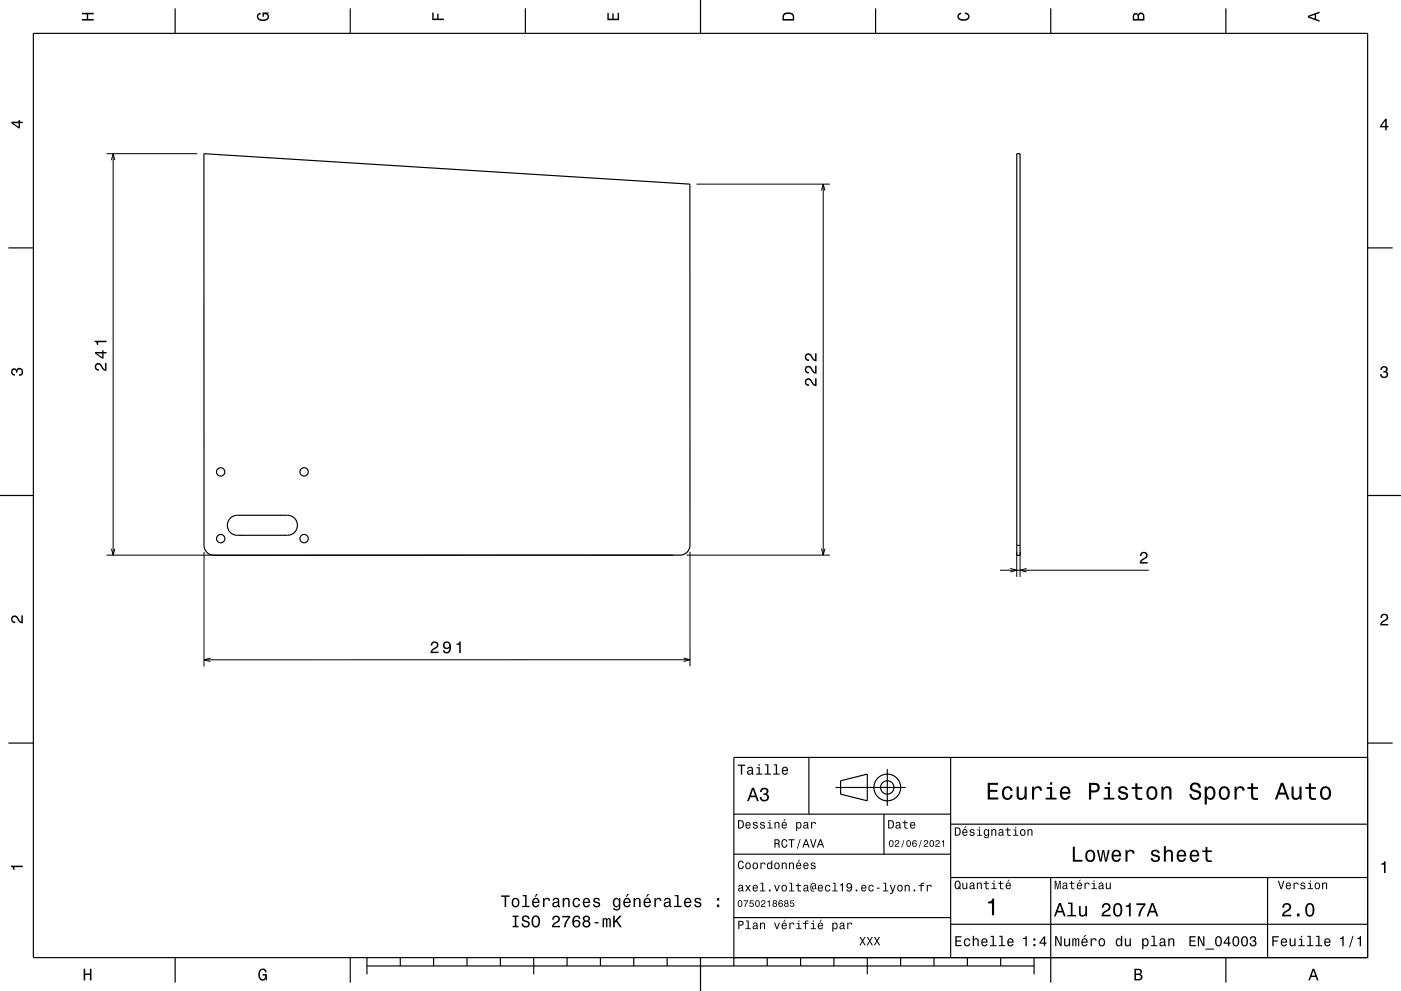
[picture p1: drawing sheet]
<svg xmlns="http://www.w3.org/2000/svg" width="420mm" height="297mm" viewBox="0 0 420 297" stroke-linecap="round" stroke-linejoin="round" font-family="sans-serif">
<g fill="none" stroke="#000" stroke-width=".3">
<path d="M31.9 46.1h27.2M33.4 48l.5-1.9 .5 1.9M33.9 46.1v120.3M208.8 55.2h40M246.3 57.1l.5-1.9 .5 1.9M246.8 55.2v111.2M31.9 166.4h169.9M33.4 164.4l.5 2 .5-2M61.2 165.4v34.3M205.8 166.4h43M206.8 165.4l.1 34.3M246.3 164.4l.5 2 .5-2"/>
<path d="M299.8 170.9h44.6M302.9 170.4l1.9 .5-1.9 .5M304.8 165.4v7.5M304.8 163.4h1M305.8 165.4v7.5M307.7 170.4l-1.9 .5 1.9 .5M63.1 197.2l-1.9 .5 1.9 .6M204.9 197.2l2 .5-2 .5M206.9 197.7h-145.7"/>
</g>
<g fill="none" stroke="#000" stroke-width=".35">
<path d="M10 10h400v277h-400zM52.5 2.5v7.5M105 2.5v7.5M157.5 2.5v7.5M210 0v10M262.5 2.5v7.5M315 2.5v7.5M367.5 2.5v7.5M61.1 46.1l145.7 9.1v108.2a3 3 0 0 1-3 3h-139.6a3 3 0 0 1-3-3zM304.8 46.1h1v120.3h-1zM2.5 74.3h7.5M410 74.3h7.5"/>
<path d="M0 148.5h10M68.9 155.4l.8-.6 1.2-.4h15.3a3 3 0 0 1 3 3 3 3 0 0 1-3 3h-15a3 3 0 0 1-2.8-1.8 3 3 0 0 1 .5-3.2zM410 148.5h10M2.5 222.7h7.5M242.5 227v17M250.5 236h21M252 234l8-2v8l-8-2zM266 230.5v11M285 227v60M410 222.7h7.5M410 227h-190v62.5M220 244h65"/>
<path d="M220 256h65M265 244v12M285 247h125M220 275h65M285 277h125M285 263h125M315 263v31.5M380 263v24M52.5 287v7.5M105 287v7.5M110 289.5h200M110 287v5"/>
<path d="M120 287v2.5M130 287v2.5M140 287v2.5M150 287v2.5M160 287v5M170 287v2.5M180 287v2.5M190 287v2.5M200 287v2.5M210 287v10M230 287v2.5M240 287v2.5"/>
<path d="M250 287v2.5M260 287v5M270 287v2.5M280 287v2.5M290 287v2.5M300 287v2.5M310 287v5M367.5 287v7.5"/>
<circle cx="66.2" cy="141.4" r="1.25"/>
<circle cx="91.2" cy="141.4" r="1.25"/>
<circle cx="66.2" cy="161.4" r="1.25"/>
<circle cx="91.2" cy="161.4" r="1.25"/>
<circle cx="266" cy="236" r="4"/>
<circle cx="266" cy="236" r="2"/>
</g>
<g fill="#000">
<path d="M24.6 3.8h3.5v.5h-1.7v1.4h1.7v.5h-3.5v-.5h1.4v-1.4h-1.4z" fill-rule="evenodd"/>
<path d="M77.3 4.2l.8-.4v.5l-.3 .1a.68 .68 0 0 0-.4 .6 .68 .68 0 0 0 .4 .6 1.68 1.68 0 0 0 2.4-.6 .93 .93 0 0 0-1.1-.8v.8h-.4v-1.3h1.9v.3l-.5 .1 .4 .4a1.19 1.19 0 0 1-.9 1.7 1.9 1.9 0 0 1-2.6-1.3z" fill-rule="evenodd"/>
<path d="M129.6 3.8h.4v1.8h1.1v-1.5h.4v1.5h1.6v.4h-3.5z" fill-rule="evenodd"/>
<path d="M182.1 3.9h.4v1.7h1.1v-1.6h.4v1.6h1.2v-1.8h.4v2.3h-3.5z" fill-rule="evenodd"/>
<path d="M235 4a2.21 2.21 0 0 0-.4 2.2h3.5v-1.2a1.92 1.92 0 0 0-3.1-1zM235.3 4.4l.4-.2a1.45 1.45 0 0 1 2 .8v.7h-2.7l.1-1z" fill-rule="evenodd"/>
<path d="M287.3 4.2l.8-.4v.4l-.3 .1a.66 .66 0 0 0-.4 .6 .66 .66 0 0 0 .4 .6 1.69 1.69 0 0 0 2.5-.5 .9 .9 0 0 0-1-.8v-.5a1.24 1.24 0 0 1 1.4 1.1 1.24 1.24 0 0 1-1.1 1.4 1.93 1.93 0 0 1-2.6-1.2z" fill-rule="evenodd"/>
<path d="M339.8 4.2l-.2 2h3.5v-1.4a.98 .98 0 0 0-.7-1 .98 .98 0 0 0-1.2 .6 .84 .84 0 0 0-1.4-.2zM340.1 4.5l.4-.1 .4 .1 .1 1.2h-1zM341.6 4.4l.4-.2a.58 .58 0 0 1 .7 .7v.8h-1.2z" fill-rule="evenodd"/>
<path d="M392.1 4.7v.6l3.5 1.2v-.4l-1-.4v-1.4l1-.4v-.4zM392.6 5l1.5-.5v1z" fill-rule="evenodd"/>
<path d="M3.4 36.5v.4l2.1 1.6h.5v-1.6h.8v-.4h-.8v-.5h-.4v.5zM4 36.9h1.6v1.1z" fill-rule="evenodd"/>
<path d="M415.3 35.6l-1.6 2.1v.5h1.6v.8h.4v-.8h.5v-.4h-.5v-2.2zM415.3 36.2v1.6h-1.1z" fill-rule="evenodd"/>
<path d="M3.6 110.6a.86 .86 0 0 1 1.4 .2 1.12 1.12 0 0 1 1.5-.4 1.12 1.12 0 0 1 .3 1.6l-.5 .6-.6 .1v-.5a.72 .72 0 0 0 .9-.6 .72 .72 0 0 0-.8-.8 .72 .72 0 0 0-.6 .9h-.4a.62 .62 0 0 0-.4-.8 .62 .62 0 0 0-.8 .5 .62 .62 0 0 0 .5 .7h.4l-.1 .5a1.17 1.17 0 0 1-1-.7 1.17 1.17 0 0 1 .2-1.3z" fill-rule="evenodd"/>
<path d="M28.7 109.1a1.2 1.2 0 0 0-.2 1.3 1.2 1.2 0 0 0 1.2 .7v-.5a.71 .71 0 0 1-.9-.5 .71 .71 0 0 1 .5-.8 .71 .71 0 0 1 .9 .5l.1 .3a1.64 1.64 0 0 0 1.6 1.1v-2.4h-.4v1.9l-.4-.3-.8-1.2a1.11 1.11 0 0 0-1.6-.1zM28.5 105.5v.4l2.1 1.6h.5v-1.6h.8v-.4h-.8v-.5h-.5v.5zM29.1 105.9h1.5v1.2zM28.4 102.1v.4a.77 .77 0 0 1 .7 .9h.3v-.8h2.5v-.5z" fill-rule="evenodd"/>
<path d="M241.6 113.7a1.2 1.2 0 0 0-.2 1.3 1.2 1.2 0 0 0 1.1 .7v-.5a.7 .7 0 0 1-.8-.5 .7 .7 0 0 1 .5-.9 .7 .7 0 0 1 .9 .5l.1 .3a1.64 1.64 0 0 0 1.6 1.1v-2.4h-.4v1.9l-.5-.2-.7-1.2a1.11 1.11 0 0 0-1.6-.1zM241.6 109.9a1.2 1.2 0 0 0-.2 1.4 1.2 1.2 0 0 0 1.1 .6v-.4a.7 .7 0 0 1-.8-.5 .7 .7 0 0 1 .5-.9 .7 .7 0 0 1 .9 .5l.1 .3a1.63 1.63 0 0 0 1.6 1.1v-2.4h-.4v1.9l-.5-.3-.7-1.2a1.11 1.11 0 0 0-1.6-.1zM241.6 106.2a1.2 1.2 0 0 0-.2 1.3 1.2 1.2 0 0 0 1.1 .7v-.5a.7 .7 0 0 1-.8-.5 .7 .7 0 0 1 .5-.8 .7 .7 0 0 1 .9 .5l.1 .3a1.63 1.63 0 0 0 1.6 1.1v-2.4h-.4v1.9l-.5-.3-.7-1.2a1.11 1.11 0 0 0-1.6-.1z" fill-rule="evenodd"/>
<path d="M414.1 110a1.01 1.01 0 0 1 1.5-.2 1.01 1.01 0 0 1 0 1.6 1.12 1.12 0 0 1 .4 1.5 1.12 1.12 0 0 1-1.6 .3l-.6-.5-.1-.6h.5a.72 .72 0 0 0 .7 .9 .72 .72 0 0 0 .7-.8 .72 .72 0 0 0-.9-.6v-.4a.62 .62 0 0 0 .8-.4 .62 .62 0 0 0-.5-.8 .62 .62 0 0 0-.7 .5v.4h-.5z" fill-rule="evenodd"/>
<path d="M342.1 165.7a1.18 1.18 0 0 1 1.9 .3 1.18 1.18 0 0 1-1 1.7l-.8 .8h1.9v.4h-2.4a2.76 2.76 0 0 1 1.8-2.1 .69 .69 0 0 0-.5-1 .69 .69 0 0 0-.8 .8h-.5z" fill-rule="evenodd"/>
<path d="M3.6 184.7a1.22 1.22 0 0 1 2 .8l.8 .8v-1.9h.4v2.4a2.76 2.76 0 0 1-2-1.8 .69 .69 0 0 0-1.1 .5 .69 .69 0 0 0 .9 .8v.4a1.19 1.19 0 0 1-1.2-.6 1.19 1.19 0 0 1 .2-1.4z" fill-rule="evenodd"/>
<path d="M129.4 192.5l-.3 1h.5a.7 .7 0 0 1 .5-.9 .7 .7 0 0 1 .9 .5 .7 .7 0 0 1-.5 .9l-.3 .2a1.63 1.63 0 0 0-1.2 1.5h2.5l-.1-.4h-1.8l.8-.8a1.17 1.17 0 0 0 .9-1.7 1.17 1.17 0 0 0-1.9-.3zM133.1 192.5a1.15 1.15 0 0 0 0 1.7 1.15 1.15 0 0 0 1.6 0 1.03 1.03 0 0 1-.8 1.2l-.5-.1-.1-.4h-.5a1.23 1.23 0 0 0 1.5 .9 1.23 1.23 0 0 0 .9-1.5 1.42 1.42 0 0 0-.4-1.7 1.42 1.42 0 0 0-1.7-.1zM133.3 193.4a.74 .74 0 0 1 1.4 0 .74 .74 0 0 1-1.4 0zM136.8 192.9v.3h.9v2.5h.4v-3.5h-.3a.77 .77 0 0 1-1 .7z" fill-rule="evenodd"/>
<path d="M414.2 184.2a1.18 1.18 0 0 1 1.9 .3 1.18 1.18 0 0 1-1 1.7l-.8 .8h1.9v.4h-2.4a2.76 2.76 0 0 1 1.8-2 .69 .69 0 0 0-.5-1.1 .69 .69 0 0 0-.8 .9h-.4z" fill-rule="evenodd"/>
<path d="M221.2 229.2v.3h.9v2.7h.4v-2.7h.9v-.3zM224.3 230l-.3 .5h.4a.47 .47 0 0 1 .5-.4 .47 .47 0 0 1 .4 .6l-.2 .1a.78 .78 0 0 0-1.1 .4 .78 .78 0 0 0 .6 1l.8-.3 .1 .2 .5 .1v-.3l-.3-.1v-1.3a.87 .87 0 0 0-.6-.7 .87 .87 0 0 0-.8 .2zM224.4 231.3l.9-.3v.4a.51 .51 0 0 1-.5 .5 .51 .51 0 0 1-.5-.5zM226.8 229.9v.3h.6v1.6h-.8v.4h2v-.4h-.8v-1.9zM227.4 229.1v.4h.4v-.4zM229.4 229.1v.3h.6v2.4h-.8v.4h1.9v-.4h-.8v-2.7zM232 229.1v.3h.6v2.4h-.8v.4h1.9v-.4h-.7v-2.7zM234.6 230.1a1.24 1.24 0 0 0-.2 1.4 1.24 1.24 0 0 0 1.2 .7l.6-.7h-.3l-.6 .4a.64 .64 0 0 1-.5-.8h1.5v-.2a.96 .96 0 0 0-.5-1 .96 .96 0 0 0-1.2 .2zM234.9 230.3l.7-.2 .3 .7h-1.1z" fill-rule="evenodd"/>
<path d="M296.1 234.6v5h3.2v-.6h-2.5v-1.7h2.2v-.6h-2.2v-1.5h2.4v-.6zM300.8 236.2a2.18 2.18 0 0 0 1.2 3.6 1.51 1.51 0 0 0 1.6-1.6h-.6a.95 .95 0 0 1-.9 1 .95 .95 0 0 1-1-.9 1.6 1.6 0 0 1 .9-2.1 .86 .86 0 0 1 .9 .8h.7a1.56 1.56 0 0 0-1.1-1.3 1.56 1.56 0 0 0-1.7 .5zM304.8 235.8v2.5a1.27 1.27 0 0 0 .9 1.4 1.27 1.27 0 0 0 1.5-.7v.6h.6v-3.8h-.6v2.2a.92 .92 0 0 1-.6 1.1 .92 .92 0 0 1-1.2-.4v-2.9zM309.4 235.8v3.8h.6v-2.2a.95 .95 0 0 1 .5-1.1 .95 .95 0 0 1 1.2 .3l.1 .4h.6a1.28 1.28 0 0 0-1-1.4 1.28 1.28 0 0 0-1.4 .8v-.6zM313.8 235.9v.5h1v2.7h-1.3v.5h3.2v-.5h-1.3v-3.2zM314.8 234.4v.8h.6v-.8zM318.1 236.2a2.2 2.2 0 0 0 1.2 3.6 1.51 1.51 0 0 0 1.5-1.3h-.6l-.3 .5-.5 .2a1.08 1.08 0 0 1-1-1.3h2.5a1.66 1.66 0 0 0-.7-2 1.66 1.66 0 0 0-2.1 .3zM318.6 236.5a.94 .94 0 0 1 1.2-.2 .94 .94 0 0 1 .5 1h-1.9zM326.5 234.6v5h.6v-2.1a1.92 1.92 0 0 0 2.6-1.4 1.33 1.33 0 0 0-1.5-1.5zM327.1 235.2a1.6 1.6 0 0 1 1.8 .5 .86 .86 0 0 1 0 .9 .86 .86 0 0 1-.9 .3h-.9zM331.1 235.9v.5h1v2.7h-1.3v.5h3.3v-.5h-1.3v-3.2zM332.1 234.4v.8h.7v-.8zM335.6 235.9a1.08 1.08 0 0 0-.3 1.2 1.08 1.08 0 0 0 1 .7l1.2 .5a.91 .91 0 0 1-.8 1 .91 .91 0 0 1-1-.9h-.6a1.52 1.52 0 0 0 1.7 1.3 1.52 1.52 0 0 0 1.3-1.7l-.5-.5-1.6-.4a.76 .76 0 0 1 .6-1 .76 .76 0 0 1 .9 .7h.6a1.47 1.47 0 0 0-1-1.2 1.47 1.47 0 0 0-1.5 .3zM340.4 234.7v1.2h-1.1v.5h1.1v2.6a1.49 1.49 0 0 0 2 .7v-.5a.97 .97 0 0 1-1.4-.5v-2.3h1.4v-.5h-1.4v-1.2zM344.1 236.2a2.18 2.18 0 0 0 1.2 3.6 2.12 2.12 0 0 0 1.7-2.1 2.12 2.12 0 0 0-1.7-2.1l-.7 .2zM344.6 236.6a.96 .96 0 0 1 1-.4 .96 .96 0 0 1 .7 .8 1.59 1.59 0 0 1-1 2.2 1.67 1.67 0 0 1-.7-2.6zM348.2 235.8v3.8h.6v-2.2a.91 .91 0 0 1 .6-1.1 .91 .91 0 0 1 1.1 .5v2.8h.7v-2.5a1.27 1.27 0 0 0-.9-1.4 1.27 1.27 0 0 0-1.5 .6v-.5zM357.1 234.9a1.37 1.37 0 0 0-.3 1.5 1.37 1.37 0 0 0 1.3 .9 1.1 1.1 0 0 1 1.3 1.3 1.19 1.19 0 0 1-1.3 .5 1.19 1.19 0 0 1-.9-1.1h-.7a1.73 1.73 0 0 0 2.2 1.8 1.73 1.73 0 0 0 1-2.6l-1.1-.4a1.02 1.02 0 0 1-1.2-.9 .99 .99 0 0 1 1.1-.8 .99 .99 0 0 1 .8 1h.7a1.66 1.66 0 0 0-1-1.6 1.66 1.66 0 0 0-1.9 .4zM361.2 235.8v5.3h.6v-2.1a1.32 1.32 0 0 0 1.4 .7 1.32 1.32 0 0 0 1.1-1.1 2.15 2.15 0 0 0-1.4-3l-.6 .2-.5 .5v-.5zM362.1 236.6a.9 .9 0 0 1 .9-.4 .9 .9 0 0 1 .7 .8 1.61 1.61 0 0 1-.9 2.2 1.69 1.69 0 0 1-.7-2.6zM365.8 236.2a2.18 2.18 0 0 0 1.2 3.6 2.16 2.16 0 0 0 1.8-1.8 2.16 2.16 0 0 0-1.1-2.2h-1.4zM366.3 236.6a.96 .96 0 0 1 1-.4 .96 .96 0 0 1 .7 .8 1.59 1.59 0 0 1-1 2.2 1.67 1.67 0 0 1-.7-2.6zM370.1 235.8v3.8h.6v-2.2a.95 .95 0 0 1 .5-1.1 .95 .95 0 0 1 1.2 .3l.1 .4h.6a1.28 1.28 0 0 0-1-1.4 1.28 1.28 0 0 0-1.4 .8v-.6zM375.1 234.7v1.2h-1.1v.5h1.1v2.6a1.49 1.49 0 0 0 2 .7v-.5a.98 .98 0 0 1-1.4-.5v-2.3h1.4v-.5h-1.4v-1.2zM384 234.6l-1.8 5h.6l.6-1.5h2l.5 1.5h.7l-1.9-5zM384.4 235.3l.7 2.2h-1.5zM387.2 235.8v2.5a1.27 1.27 0 0 0 .9 1.4 1.27 1.27 0 0 0 1.5-.7v.6h.6v-3.8h-.6v2.2a.92 .92 0 0 1-.6 1.1 .92 .92 0 0 1-1.1-.4l-.1-2.9zM392.4 234.7v1.2h-1.1v.5h1.1v2.6a1.49 1.49 0 0 0 2.1 .7v-.5a.97 .97 0 0 1-1.4-.5l-.1-2.3h1.5v-.5h-1.5v-1.2zM396.1 236.2a2.18 2.18 0 0 0 1.3 3.6 2.16 2.16 0 0 0 1.7-1.8 2.16 2.16 0 0 0-1-2.2h-1.4zM396.6 236.6a.96 .96 0 0 1 1-.4 .96 .96 0 0 1 .7 .8 1.59 1.59 0 0 1-.9 2.2 1.67 1.67 0 0 1-.8-2.6z" fill-rule="evenodd"/>
<path d="M3.3 259.4h3.5v.5h-2.5v.8h-.3a.77 .77 0 0 0-.7-.9z" fill-rule="evenodd"/>
<path d="M221.2 245.8v2.5h.9a1.28 1.28 0 0 0 1-1.2 1.28 1.28 0 0 0-1-1.3zM221.6 246.1a.96 .96 0 0 1 1.1 1 .96 .96 0 0 1-1.1 .9zM223.7 246.6a.98 .98 0 0 0-.2 1.3 .98 .98 0 0 0 1.3 .3l.2-.4-.9 .3-.3-.7 1.3-.1a.8 .8 0 0 0-.5-.9 .8 .8 0 0 0-.9 .2zM223.9 246.7l.6-.1 .2 .6h-.9zM225.9 246.5l-.2 .4 .1 .3 1 .4a.43 .43 0 0 1-.4 .5 .43 .43 0 0 1-.4-.4h-.3a.7 .7 0 0 0 .9 .7 .7 .7 0 0 0 .3-1.1l-.8-.3a.38 .38 0 0 1 .3-.5 .38 .38 0 0 1 .4 .4h.3l-.4-.6zM228 246.5l-.1 .4 .1 .3 1 .4a.43 .43 0 0 1-.4 .5 .43 .43 0 0 1-.5-.4h-.3a.7 .7 0 0 0 1 .7 .7 .7 0 0 0 .2-1.1l-.7-.3a.38 .38 0 0 1 .3-.5 .38 .38 0 0 1 .4 .4h.3l-.4-.6zM230.2 246.4v.3h.5v1.3h-.7v.3h1.6v-.3h-.6v-1.6zM230.7 245.7v.4h.3v-.4zM232.2 246.4v1.9h.3v-1.1a.45 .45 0 0 1 .4-.6 .45 .45 0 0 1 .5 .5v1.2h.3v-1.3a.63 .63 0 0 0-.5-.7 .63 .63 0 0 0-.7 .4v-.3zM235.2 245.5l-.4 .6 .8-.6zM234.5 246.6a.98 .98 0 0 0-.2 1.3 .98 .98 0 0 0 1.3 .3l.3-.4-1 .3-.3-.7 1.3-.1a.8 .8 0 0 0-.4-.9 .8 .8 0 0 0-1 .2zM234.8 246.7l.5-.1 .3 .6h-1zM238.7 246.4v2.7h.3v-1.1l.1 .2a.67 .67 0 0 0 .7 .1 .67 .67 0 0 0 .4-.5 .91 .91 0 0 0 0-1.1 .91 .91 0 0 0-1-.3l-.2 .3v-.3zM239.1 246.8l.2-.2a.7 .7 0 0 1 .7 .7 .7 .7 0 0 1-.7 .7l-.3-.3zM241.1 246.5l-.2 .4h.3a.39 .39 0 0 1 .4-.3 .39 .39 0 0 1 .3 .5 .73 .73 0 0 0-.9 .3 .73 .73 0 0 0 .1 .9l.9-.2 .1 .2h.4l-.2-1.4a.73 .73 0 0 0-.5-.6 .73 .73 0 0 0-.7 .2zM241.2 247.6l.8-.3v.3a.42 .42 0 0 1-.4 .5 .42 .42 0 0 1-.5-.5zM243.1 246.4v1.9h.4l.1-1.6 .5-.1 .2 .4h.4a.64 .64 0 0 0-.5-.7 .64 .64 0 0 0-.8 .4v-.3z" fill-rule="evenodd"/>
<path d="M221.4 258.2a1.33 1.33 0 0 0-.2 1.5 1.33 1.33 0 0 0 1.3 .8l.5-1h-.3l-.4 .7a1.04 1.04 0 0 1-.8-.9 1.04 1.04 0 0 1 .6-1.1l.5 .5h.4a.85 .85 0 0 0-.6-.8 .85 .85 0 0 0-1 .3zM223.6 258.7a.98 .98 0 0 0-.1 1.4 .98 .98 0 0 0 1.4 .2 .98 .98 0 0 0 .1-1.4 .98 .98 0 0 0-1.4-.2zM223.9 258.9l.1-.1a.71 .71 0 0 1 .8 .7 .71 .71 0 0 1-.8 .7l-.2-.4zM225.8 258.7a.98 .98 0 0 0-.1 1.4 .98 .98 0 0 0 1.3 .2 .98 .98 0 0 0 .2-1.4 .98 .98 0 0 0-1.4-.2zM226 258.9l.2-.1a.71 .71 0 0 1 .7 .7 .71 .71 0 0 1-.7 .7l-.3-.4zM228 258.5v2h.3l.1-1.6 .5-.1 .3 .3h.3a.64 .64 0 0 0-.5-.6 .64 .64 0 0 0-.7 .4v-.4zM230.1 258.7l-.2 .4a.91 .91 0 0 0 .1 1 .91 .91 0 0 0 1 .3l.2-.2v.3h.3v-2.6h-.3v.9l-.6-.3zM230.4 258.9l.1-.1a.7 .7 0 0 1 .7 .7 .7 .7 0 0 1-.7 .7l-.2-.4zM232.3 258.7a.98 .98 0 0 0-.1 1.4 .98 .98 0 0 0 1.3 .2 .98 .98 0 0 0 .2-1.4 .98 .98 0 0 0-1.4-.2zM232.5 258.9l.2-.1a.71 .71 0 0 1 .7 .7 .71 .71 0 0 1-.7 .7l-.3-.4zM234.4 258.5v2h.3v-1.1a.45 .45 0 0 1 .3-.7 .45 .45 0 0 1 .5 .6v1.2h.4v-1.3a.63 .63 0 0 0-.5-.7 .63 .63 0 0 0-.7 .3v-.3zM236.5 258.5v2h.3v-1.1a.45 .45 0 0 1 .4-.7 .45 .45 0 0 1 .5 .6v1.2h.3v-1.3a.64 .64 0 0 0-.4-.7 .64 .64 0 0 0-.8 .3v-.3zM239.5 257.7l-.3 .6 .7-.6zM238.9 258.7a.98 .98 0 0 0-.3 1.4 .98 .98 0 0 0 1.3 .3l.3-.5-.9 .3-.3-.6 1.2-.2a.8 .8 0 0 0-.4-.8 .8 .8 0 0 0-.9 .1zM239.1 258.9l.5-.1 .3 .5h-.9zM241 258.7a.98 .98 0 0 0-.2 1.3 .98 .98 0 0 0 1.3 .4l.3-.5-1 .3-.3-.6 1.3-.2a.8 .8 0 0 0-.4-.8 .8 .8 0 0 0-1 .1zM241.3 258.9l.5-.1 .3 .5h-1zM243.2 258.6l-.2 .4 .2 .4 1 .4a.43 .43 0 0 1-.4 .5 .43 .43 0 0 1-.5-.4h-.3a.7 .7 0 0 0 1 .7 .7 .7 0 0 0 .2-1.2l-.8-.2a.38 .38 0 0 1 .3-.5 .38 .38 0 0 1 .5 .3h.3l-.4-.5z" fill-rule="evenodd"/>
<path d="M225.4 236.1l-1.4 4h.5l.4-1.2h1.6l.5 1.2h.5l-1.5-4zM225.7 236.7l.7 1.7h-1.3zM228.2 236.4l-.4 1h.6a.71 .71 0 0 1 .3-.9 .71 .71 0 0 1 .9 .3 .71 .71 0 0 1-.2 1h-.5v.4a.82 .82 0 0 1 1 .5 .82 .82 0 0 1-.5 1.1 .82 .82 0 0 1-1.1-.6v-.4h-.5a1.34 1.34 0 0 0 1.7 1.4 1.34 1.34 0 0 0 .7-2.1l-.3-.1a1.11 1.11 0 0 0 .3-1.6 1.11 1.11 0 0 0-1.6-.2z" fill-rule="evenodd"/>
<path d="M232.2 251.5v2.5h.3v-1h.7l.3 1h.3l-.4-1.2a.69 .69 0 0 0 .3-.8 .69 .69 0 0 0-.7-.5zM232.5 251.8h.4a.42 .42 0 0 1 .5 .5 .42 .42 0 0 1-.5 .4h-.4zM234.5 251.8a1.33 1.33 0 0 0-.2 1.4 1.33 1.33 0 0 0 1.2 .8l.6-.9h-.4l-.3 .6a1.04 1.04 0 0 1-.9-.9 1.04 1.04 0 0 1 .7-1.1l.5 .6h.3a.85 .85 0 0 0-.6-.8 .85 .85 0 0 0-.9 .3zM236.4 251.5v.3h.7v2.2h.4v-2.2h.7v-.3zM239.8 251.4l-.9 3h.3l.8-3zM241.5 251.5l-1 2.5h.4l.2-.7h1l.3 .7h.3l-.9-2.5zM241.6 251.9l.4 1.1h-.7zM242.8 251.5l.8 2.5h.4l.8-2.5h-.4l-.6 2.1-.6-2.1zM245.8 251.5l-.9 2.5h.3l.3-.7h1l.2 .7h.4l-.9-2.5zM246 251.9l.4 1.1h-.8z" fill-rule="evenodd"/>
<path d="M266.7 252l-.2 .3a.91 .91 0 0 0 0 1.1 .91 .91 0 0 0 1 .4 1.05 1.05 0 0 0 .4-1.2 1.05 1.05 0 0 0-1-.8zM267 252.1a.81 .81 0 0 1 .7 .7 .81 .81 0 0 1-.5 .8l-.4-.5zM268.5 251.9l-.2 .6h.2a.43 .43 0 0 1 .5-.5 .43 .43 0 0 1 .4 .5 .43 .43 0 0 1-.5 .4l-.5 .3-.2 .6h1.4v-.3l-1-.1a1.07 1.07 0 0 0 .8-1.5l-.5-.1zM270.9 251.7l-.7 2.3h.2l.7-2.3zM271.9 252l-.2 .3a.91 .91 0 0 0 0 1.1 .91 .91 0 0 0 1 .4 1.05 1.05 0 0 0 .4-1.2 1.05 1.05 0 0 0-1-.8zM272.2 252.1a.81 .81 0 0 1 .7 .7 .81 .81 0 0 1-.5 .8l-.4-.5zM273.7 251.9a1.21 1.21 0 0 0 .5 1.9 .66 .66 0 0 0 .6-.9 .66 .66 0 0 0-1.1-.2l.3-.7 .8 .3-.4-.5zM273.7 253.2a.45 .45 0 0 1 .9 0 .45 .45 0 0 1-.9 0zM276.1 251.7l-.7 2.3h.2l.7-2.3zM277.1 251.9l-.2 .6h.3a.43 .43 0 0 1 .4-.5 .43 .43 0 0 1 .5 .5 .43 .43 0 0 1-.6 .4l-.4 .3-.2 .6h1.4v-.3l-1.1-.1a1.07 1.07 0 0 0 .9-1.5l-.5-.1zM278.8 252l-.2 .8a.81 .81 0 0 0 .7 1 1.02 1.02 0 0 0 .8-1.1 1.02 1.02 0 0 0-1.1-.9zM279.1 252.1a.81 .81 0 0 1 .7 .7 .81 .81 0 0 1-.5 .8l-.4-.5zM280.6 251.9l-.2 .6h.3a.43 .43 0 0 1 .4-.5 .43 .43 0 0 1 .4 .5 .43 .43 0 0 1-.5 .4l-.5 .3-.1 .6h1.3v-.3l-1-.1a1.06 1.06 0 0 0 .9-1.5l-.5-.1zM282.3 252.1v.3h.5v1.4h.2v-2z" fill-rule="evenodd"/>
<path d="M266.2 245.8v2.5h.9a1.28 1.28 0 0 0 1-1.2 1.28 1.28 0 0 0-1-1.3zM266.6 246.1a.96 .96 0 0 1 1.1 1 .96 .96 0 0 1-1.1 .9zM268.7 246.5l-.2 .4h.3a.39 .39 0 0 1 .5-.3 .39 .39 0 0 1 .3 .5 .73 .73 0 0 0-1 .3 .73 .73 0 0 0 .2 .9l.9-.2v.2h.4l-.2-1.4a.73 .73 0 0 0-.4-.6 .73 .73 0 0 0-.8 .2zM268.8 247.6l.8-.3v.3a.42 .42 0 0 1-.4 .5 .42 .42 0 0 1-.4-.5zM271.1 245.9v.5h-.5v.3h.5v1.3a.74 .74 0 0 0 1 .4v-.3l-.6-.1-.1-.4v-.9h.7v-.3h-.7v-.5zM273 246.6a.98 .98 0 0 0-.2 1.3 .98 .98 0 0 0 1.3 .3l.3-.4-1 .3-.3-.7 1.3-.1a.8 .8 0 0 0-.4-.9 .8 .8 0 0 0-1 .2zM273.3 246.7l.5-.1 .3 .6h-1z" fill-rule="evenodd"/>
<path d="M286.2 248v2.5h.9a1.28 1.28 0 0 0 1-1.3 1.28 1.28 0 0 0-1-1.2zM286.6 248.3a.96 .96 0 0 1 1.1 .9 .96 .96 0 0 1-1.1 1zM289.4 247.7l-.4 .6 .7-.6zM288.7 248.7a.98 .98 0 0 0-.2 1.3 .98 .98 0 0 0 1.3 .4l.2-.5-.9 .3-.3-.6 1.3-.2a.8 .8 0 0 0-.5-.8 .8 .8 0 0 0-.9 .1zM288.9 248.9l.6-.1 .2 .5h-.9zM290.9 248.6l-.2 .4 .1 .4 1 .4a.43 .43 0 0 1-.4 .5 .43 .43 0 0 1-.4-.4h-.3a.7 .7 0 0 0 .9 .7 .7 .7 0 0 0 .3-1.2l-.8-.2a.38 .38 0 0 1 .3-.5 .38 .38 0 0 1 .4 .4l.3-.1-.4-.5zM293 248.6v.3h.5v1.3h-.7v.3h1.7v-.3h-.7v-1.6zM293.5 247.9v.3h.3v-.3zM295.1 248.7l-.2 .4a.91 .91 0 0 0 .1 1 .91 .91 0 0 0 1 .3l.2-.2a.52 .52 0 0 1-.2 .7 .52 .52 0 0 1-.7-.3h-.3a.78 .78 0 0 0 .9 .6 .78 .78 0 0 0 .6-.8v-1.9h-.3v.3l-.6-.3zM295.4 248.9l.1-.1a.7 .7 0 0 1 .7 .7 .7 .7 0 0 1-.7 .7l-.2-.4zM297.2 248.5v2h.3v-1.4l.5-.3 .3 .2 .1 1.5h.3v-1.3a.63 .63 0 0 0-.5-.7 .63 .63 0 0 0-.7 .3v-.3zM299.6 248.6l-.2 .5h.3a.39 .39 0 0 1 .4-.4 .39 .39 0 0 1 .3 .6 .73 .73 0 0 0-.9 .2 .73 .73 0 0 0 .1 1l.9-.3 .1 .2 .4 .1-.2-1.4a.73 .73 0 0 0-1.2-.5zM299.7 249.7l.8-.2v.3a.42 .42 0 0 1-.4 .5 .42 .42 0 0 1-.5-.5zM301.9 248v.6h-.5v.3h.5l.1 1.3a.75 .75 0 0 0 1 .3v-.3l-.7-.1v-.3v-.9h.7v-.3h-.7v-.6zM303.8 248.6v.3h.5v1.3h-.6v.3h1.6v-.3h-.6v-1.6zM304.3 247.9v.3h.4v-.3zM306 248.7a.98 .98 0 0 0-.2 1.4 .98 .98 0 0 0 1.4 .2 .98 .98 0 0 0 .2-1.4 .98 .98 0 0 0-1.4-.2zM306.2 248.9l.2-.1a.71 .71 0 0 1 .7 .7 .71 .71 0 0 1-.7 .7l-.3-.4zM308 248.5v2h.3l.1-1.4 .5-.3 .3 .2v1.5h.3v-1.3a.63 .63 0 0 0-.4-.7 .63 .63 0 0 0-.8 .3v-.3z" fill-rule="evenodd"/>
<path d="M321.6 253.7v4.5h2.9v-.5h-2.3v-4zM325.7 255.1a1.96 1.96 0 0 0 1.1 3.3 1.91 1.91 0 0 0 1.6-1.9 1.91 1.91 0 0 0-1.6-1.9zM326.2 255.5a.86 .86 0 0 1 .9-.3 .86 .86 0 0 1 .6 .7 1.43 1.43 0 0 1-.9 2 1.51 1.51 0 0 1-.6-2.4zM328.8 254.8l.9 3.4h.5l.6-2.9 .5 2.9h.5l.9-3.4h-.6l-.6 2.9-.5-2.9h-.5l-.5 2.9-.6-2.9zM333.6 255.1a1.98 1.98 0 0 0 1 3.3 1.36 1.36 0 0 0 1.4-1.2h-.5l-.3 .5-.5 .2a.98 .98 0 0 1-.9-1.2h2.3a1.5 1.5 0 0 0-.6-1.8 1.5 1.5 0 0 0-1.9 .2zM334.1 255.4a.85 .85 0 0 1 1-.2 .85 .85 0 0 1 .4 1h-1.7zM337.4 254.8v3.4h.6v-1.9a.85 .85 0 0 1 .5-1.1 .85 .85 0 0 1 1 .3l.1 .3h.6a1.15 1.15 0 0 0-.9-1.1 1.15 1.15 0 0 0-1.4 .6v-.5zM345.4 254.9a.97 .97 0 0 0-.3 1.1 .97 .97 0 0 0 .9 .6l1.1 .4a.78 .78 0 0 1-.7 .9 .78 .78 0 0 1-.9-.7h-.5a1.37 1.37 0 0 0 1.5 1.2 1.37 1.37 0 0 0 1.2-1.6l-.5-.4-1.4-.5a.69 .69 0 0 1 .5-.9 .69 .69 0 0 1 .8 .7h.6a1.39 1.39 0 0 0-2.3-.8zM348.9 253.6v4.6h.6v-2a.81 .81 0 0 1 .5-1 .81 .81 0 0 1 1 .5l.1 2.5h.5v-2.2a1.13 1.13 0 0 0-.7-1.3 1.13 1.13 0 0 0-1.4 .6v-1.7zM353.1 255.1a1.98 1.98 0 0 0 1.1 3.3 1.36 1.36 0 0 0 1.4-1.2h-.6l-.3 .5-.5 .2a.98 .98 0 0 1-.9-1.2h2.3a1.5 1.5 0 0 0-.6-1.8 1.5 1.5 0 0 0-1.9 .2zM353.6 255.4a.85 .85 0 0 1 1-.2 .85 .85 0 0 1 .4 1h-1.7zM357 255.1a1.98 1.98 0 0 0 1.1 3.3 1.36 1.36 0 0 0 1.4-1.2h-.6l-.3 .5-.5 .2a.98 .98 0 0 1-.9-1.2h2.3a1.5 1.5 0 0 0-.6-1.8 1.5 1.5 0 0 0-1.9 .2zM357.5 255.4a.85 .85 0 0 1 1-.2 .85 .85 0 0 1 .4 1h-1.7zM361.4 253.9v1h-1v.5h1v2.3a1.35 1.35 0 0 0 1.9 .6v-.5a.87 .87 0 0 1-1.3-.4v-2h1.3v-.5h-1.3v-1z" fill-rule="evenodd"/>
<path d="M150.2 268.4v.4h1.1v3.1h.5v-3.1h1v-.4zM153.7 269.4a1.45 1.45 0 0 0-.2 1.7 1.45 1.45 0 0 0 1.5 .8 1.45 1.45 0 0 0 .7-1.8 1.45 1.45 0 0 0-1.6-.9zM154 269.7a.67 .67 0 0 1 .7-.2 .67 .67 0 0 1 .5 .5 .93 .93 0 0 1 0 1.1 .93 .93 0 0 1-1 .4 1.37 1.37 0 0 1-.2-1.8zM156.7 268.2v.4h.7v2.9h-.9v.4h2.3v-.4h-.9v-3.3zM160.8 267.9l-.5 .9h.3l.7-.9zM159.8 269.4a1.45 1.45 0 0 0-.2 1.7 1.45 1.45 0 0 0 1.4 .8l.7-.8h-.4l-.6 .5a.76 .76 0 0 1-.7-1h1.7a1.16 1.16 0 0 0-.4-1.3 1.16 1.16 0 0 0-1.5 .1zM160.2 269.7l.2-.2a.67 .67 0 0 1 .7 .1 .67 .67 0 0 1 .2 .7h-1.3zM162.8 269.1v2.8h.4v-1.6a.67 .67 0 0 1 .4-.8 .67 .67 0 0 1 .8 .3l.1 .2h.4a.89 .89 0 0 0-.7-.9 .89 .89 0 0 0-1 .5v-.5zM165.9 269.3l-.2 .6h.4a.55 .55 0 0 1 .7-.5 .55 .55 0 0 1 .3 .8h-.2a.91 .91 0 0 0-1.3 .6 .91 .91 0 0 0 .8 1.1l.9-.4 .1 .3 .5 .1v-.4h-.2v-1.6a1.02 1.02 0 0 0-1.8-.6zM166.1 270.8l1.1-.3a.77 .77 0 0 1-.2 .9 .77 .77 0 0 1-.9 0zM168.7 269.1v2.8h.4v-1.6a.63 .63 0 0 1 .4-.8 .63 .63 0 0 1 .8 .4v2h.5v-1.8a.89 .89 0 0 0-.6-1 .89 .89 0 0 0-1.1 .5v-.5zM172 269.4a1.45 1.45 0 0 0-.3 1.7 1.45 1.45 0 0 0 1.5 .8l.6-.6 .1-.4h-.4l-.4 .6a1.02 1.02 0 0 1-1-1 1.02 1.02 0 0 1 1-1l.4 .5h.4a1.09 1.09 0 0 0-.8-.9 1.09 1.09 0 0 0-1.1 .3zM175 269.4a1.45 1.45 0 0 0-.3 1.7 1.45 1.45 0 0 0 1.5 .8l.7-.8h-.5l-.6 .5a.76 .76 0 0 1-.6-1h1.7a1.16 1.16 0 0 0-.5-1.3 1.16 1.16 0 0 0-1.4 .1zM175.3 269.7l.2-.2a.67 .67 0 0 1 .7 .1 .67 .67 0 0 1 .3 .7h-1.3zM178.1 269.3l-.2 .2a.96 .96 0 0 0 1.2 1.2l.3 .2a.6 .6 0 0 1-.5 .7 .6 .6 0 0 1-.7-.6h-.4a1.03 1.03 0 0 0 1.3 1 1.03 1.03 0 0 0 .6-1.5l-1.3-.4a.54 .54 0 0 1 .4-.7 .54 .54 0 0 1 .6 .5h.5a1.09 1.09 0 0 0-1.8-.6zM184 269.4a1.49 1.49 0 0 0-.3 1.6 1.49 1.49 0 0 0 1.3 .9l.6-.5a.73 .73 0 0 1-.4 1 .73 .73 0 0 1-1-.3h-.4a1.1 1.1 0 0 0 1.3 .8 1.1 1.1 0 0 0 .9-1.2v-2.6h-.4v.5l-.4-.4a.9 .9 0 0 0-1.2 .2zM184.3 269.7a.63 .63 0 0 1 .7-.2 .63 .63 0 0 1 .5 .6 .92 .92 0 0 1 0 1 .92 .92 0 0 1-.9 .4l-.4-.5zM188.1 267.9l-.5 .9h.3l.7-.9zM187.1 269.4a1.45 1.45 0 0 0-.2 1.7 1.45 1.45 0 0 0 1.4 .8l.7-.8h-.4l-.6 .5a.76 .76 0 0 1-.7-1h1.8a1.16 1.16 0 0 0-.5-1.3 1.16 1.16 0 0 0-1.5 .1zM187.5 269.7l.2-.2a.67 .67 0 0 1 .7 .1 .67 .67 0 0 1 .2 .7h-1.3zM189.9 269.1v2.8h.5v-1.6a.63 .63 0 0 1 .4-.8 .63 .63 0 0 1 .8 .4v2h.4v-1.8a.89 .89 0 0 0-.6-1 .89 .89 0 0 0-1 .5v-.5zM194.2 267.9l-.5 .9h.3l.7-.9zM193.2 269.4a1.45 1.45 0 0 0-.2 1.7 1.45 1.45 0 0 0 1.4 .8l.7-.8h-.4l-.6 .5a.76 .76 0 0 1-.7-1h1.7a1.16 1.16 0 0 0-.4-1.3 1.16 1.16 0 0 0-1.5 .1zM193.6 269.7l.2-.2a.67 .67 0 0 1 .7 .1 .67 .67 0 0 1 .2 .7h-1.3zM196.2 269.1v2.8h.4v-1.6a.66 .66 0 0 1 .4-.8 .66 .66 0 0 1 .8 .3l.1 .2h.4a.89 .89 0 0 0-.7-.9 .89 .89 0 0 0-1 .5v-.5zM199.3 269.3l-.2 .6h.4a.55 .55 0 0 1 .6-.5 .55 .55 0 0 1 .4 .8h-.2a.91 .91 0 0 0-1.3 .6 .91 .91 0 0 0 .8 1.1l.9-.4 .1 .3 .5 .1v-.4h-.2v-1.6a1.02 1.02 0 0 0-1.8-.6zM199.5 270.8l1.1-.3a.77 .77 0 0 1-.2 .9 .77 .77 0 0 1-.9 0zM202.3 268.2v.4h.7v2.9h-.9v.4h2.2v-.4h-.9v-3.3zM205.4 269.4a1.45 1.45 0 0 0-.3 1.7 1.45 1.45 0 0 0 1.4 .8l.7-.8h-.4l-.6 .5a.76 .76 0 0 1-.7-1h1.8a1.16 1.16 0 0 0-.5-1.3 1.16 1.16 0 0 0-1.4 .1zM205.7 269.7l.2-.2a.67 .67 0 0 1 .7 .1 .67 .67 0 0 1 .2 .7h-1.3zM208.4 269.3l-.2 .2a.96 .96 0 0 0 1.2 1.2l.3 .2a.6 .6 0 0 1-.5 .7 .6 .6 0 0 1-.6-.6h-.5a1.03 1.03 0 0 0 1.3 1 1.03 1.03 0 0 0 .7-1.5l-1.4-.4a.54 .54 0 0 1 .5-.7 .54 .54 0 0 1 .6 .5h.4a1.09 1.09 0 0 0-1.8-.6zM214.9 271.1v.8h.7v-.8zM214.9 269.1v.8h.7v-.8z" fill-rule="evenodd"/>
<path d="M153.7 274.4v.4h.6v2.7h-.6v.4h1.7v-.4h-.6v-2.7h.6v-.4zM156.7 274.6a1.09 1.09 0 0 0-.1 1.3 1.09 1.09 0 0 0 1.2 .5 .64 .64 0 0 1 .5 .9 .64 .64 0 0 1-1 .2l-.5-.8h-.5a1.21 1.21 0 0 0 1.5 1.3 1.21 1.21 0 0 0 .8-1.8l-1.2-.4a.62 .62 0 0 1-.2-1.1 .62 .62 0 0 1 1 .4l.1 .3h.4a1.19 1.19 0 0 0-.7-1 1.19 1.19 0 0 0-1.3 .2zM159.7 274.8a2.03 2.03 0 0 0 .9 3.2 2.03 2.03 0 0 0 1-3.2 1.17 1.17 0 0 0-1.9 0zM160.3 274.8l.3-.1a1.66 1.66 0 0 1 0 2.9 1.68 1.68 0 0 1-.3-2.8zM165.9 274.7l-.4 .9h.5a.71 .71 0 0 1 .5-.8 .71 .71 0 0 1 .9 .5 .71 .71 0 0 1-.5 .9l-.3 .1a1.63 1.63 0 0 0-1.1 1.6h2.4v-.4h-1.9l.8-.8a1.17 1.17 0 0 0 1-1.7 1.17 1.17 0 0 0-1.9-.3zM168.6 274.5v.4h1.9a5.2 5.2 0 0 0-1.5 3h.5a5.2 5.2 0 0 1 1.5-3v-.4zM172.1 274.7a2.39 2.39 0 0 0 .2 3.2 1.16 1.16 0 0 0 1.5-.3 1.16 1.16 0 0 0-.2-1.6 1.16 1.16 0 0 0-1.5 .1 1.02 1.02 0 0 1 .8-1.3l.4 .1 .2 .4h.5a1.11 1.11 0 0 0-.7-.9 1.11 1.11 0 0 0-1.2 .3zM172 276.9a.75 .75 0 0 1 1.5 0 .75 .75 0 0 1-1.5 0zM175 274.6l-.2 .3a.8 .8 0 0 0 .4 1.1 1.09 1.09 0 0 0-.2 1.6 1.09 1.09 0 0 0 1.6 0 1.09 1.09 0 0 0-.2-1.6 .95 .95 0 0 0 .3-1.3 .95 .95 0 0 0-1.3-.2zM175.1 276.9a.71 .71 0 0 1 1.4 0 .71 .71 0 0 1-1.4 0zM175.2 275.4a.6 .6 0 0 1 1.2 0 .6 .6 0 0 1-1.2 0zM178.2 276.3v.4h1.3v-.4zM180.7 275.2v2.7h.4v-2.1l.2-.3h.3l.1 .3v2.1h.4v-2.1l.3-.3 .3 .5v1.9h.4v-1.9a.69 .69 0 0 0-.5-.9l-.6 .4-.5-.4-.4 .4v-.3zM183.8 274.4v3.5h.5v-1.2l.4-.5 1.2 1.7h.5l-1.4-2 1.4-1.5h-.6l-1.5 1.6v-1.6z" fill-rule="evenodd"/>
<path d="M221.4 270l-.2 .3a.91 .91 0 0 0 0 1.1 .91 .91 0 0 0 1 .4 1.05 1.05 0 0 0 .4-1.2 1.05 1.05 0 0 0-1-.8zM221.7 270.1a.81 .81 0 0 1 .7 .7 .81 .81 0 0 1-.5 .8l-.4-.5zM222.9 269.8v.3h1.1l-.7 1.2-.1 .5h.3l.8-2zM224.8 269.8l-.1 1.1h.2a.46 .46 0 0 1 .7-.2 .46 .46 0 0 1 0 .8 .46 .46 0 0 1-.7-.2h-.3a.69 .69 0 0 0 .9 .6 .69 .69 0 0 0 .4-1 .69 .69 0 0 0-.9-.3v-.5h.9v-.3zM226.6 270l-.2 .3a.91 .91 0 0 0 0 1.1 .91 .91 0 0 0 1 .4 1.05 1.05 0 0 0 .4-1.2 1.05 1.05 0 0 0-1-.8zM226.9 270.1a.81 .81 0 0 1 .7 .7 .81 .81 0 0 1-.5 .8l-.4-.5zM228.3 269.9l-.2 .6h.3a.43 .43 0 0 1 .5-.5 .43 .43 0 0 1 .4 .5 .43 .43 0 0 1-.6 .4l-.4 .3-.2 .6h1.4v-.3l-1-.1a1.07 1.07 0 0 0 .8-1.5l-.5-.1zM230 270.1v.3h.5v1.4h.3v-2zM231.8 269.9l-.1 .5 .2 .3a.62 .62 0 0 0-.1 .9 .62 .62 0 0 0 .9 0 .62 .62 0 0 0-.1-.9 .58 .58 0 0 0 .1-.9 .58 .58 0 0 0-.9 .1zM231.9 271.2a.41 .41 0 0 1 .8 0 .41 .41 0 0 1-.8 0zM231.9 270.3a.35 .35 0 0 1 .7 0 .35 .35 0 0 1-.7 0zM233.6 269.9a1.21 1.21 0 0 0 .4 1.9 .66 .66 0 0 0 .7-.9 .66 .66 0 0 0-1.1-.2l.3-.7 .8 .3-.4-.5zM233.6 271.2a.43 .43 0 0 1 .8 0 .43 .43 0 0 1-.8 0zM235.3 269.9l-.2 .5 .3 .3a.62 .62 0 0 0-.1 .9 .62 .62 0 0 0 .9 0 .62 .62 0 0 0-.1-.9 .57 .57 0 0 0 .1-.9 .57 .57 0 0 0-.9 .1zM235.3 271.2a.41 .41 0 0 1 .8 0 .41 .41 0 0 1-.8 0zM235.4 270.3a.35 .35 0 0 1 .7 0 .35 .35 0 0 1-.7 0zM237 269.8l-.2 1.1h.3a.45 .45 0 0 1 .7-.2 .45 .45 0 0 1-.1 .8 .45 .45 0 0 1-.7-.2h-.2a.69 .69 0 0 0 .8 .6 .69 .69 0 0 0 .5-1 .69 .69 0 0 0-1-.3l.1-.5h.9v-.3z" fill-rule="evenodd"/>
<path d="M221.3 276v2.5h.4v-1.1a.8 .8 0 0 0 1.2-.4 .8 .8 0 0 0-.7-1zM221.7 276.3h.4a.43 .43 0 0 1 .5 .4 .43 .43 0 0 1-.5 .4h-.4zM223.6 275.9v.3h.5v2h-.6v.3h1.6v-.3h-.6v-2.3zM225.9 276.6l-.2 .5h.3a.39 .39 0 0 1 .5-.4 .39 .39 0 0 1 .2 .6 .73 .73 0 0 0-.9 .2 .73 .73 0 0 0 .1 1l.9-.3 .1 .2 .4 .1-.2-1.4a.73 .73 0 0 0-1.2-.5zM226 277.7l.8-.2v.3a.42 .42 0 0 1-.4 .5 .42 .42 0 0 1-.5-.5zM227.8 276.5v2h.4v-1.4l.5-.3 .3 .2v1.5h.3v-1.3a.63 .63 0 0 0-.4-.7 .63 .63 0 0 0-.8 .3v-.3zM232 276.5l.8 2h.3l.7-2h-.3l-.6 1.6-.5-1.6zM235.2 275.7l-.4 .6 .8-.6zM234.5 276.7a.98 .98 0 0 0-.2 1.3 .98 .98 0 0 0 1.3 .4l.3-.5-1 .3-.3-.6 1.3-.2a.8 .8 0 0 0-.4-.8 .8 .8 0 0 0-1 .1zM234.8 276.9l.5-.1 .3 .5h-1zM236.6 276.5v2h.4l.1-1.6 .5-.1 .2 .3h.3a.64 .64 0 0 0-.4-.6 .64 .64 0 0 0-.8 .4v-.4zM238.8 276.6v.3h.5v1.3h-.6v.3h1.6v-.3h-.6v-1.6zM239.3 275.9v.3h.4v-.3zM240.7 276.6v.3h.6v1.6h.3v-1.6h.7v-.3h-.7v-.3l.7-.1v-.3h-.6l-.4 .3v.4zM243.2 276.6v.3h.5v1.3h-.7v.3h1.6v-.3h-.6v-1.6zM243.7 275.9v.3h.3v-.3zM246.1 275.7l-.4 .6 .7-.6zM245.4 276.7a.98 .98 0 0 0-.2 1.3 .98 .98 0 0 0 1.2 .4l.3-.5-.9 .3-.3-.6 1.2-.2a.8 .8 0 0 0-.4-.8 .8 .8 0 0 0-.9 .1zM245.6 276.9l.5-.1 .3 .5h-.9zM249.5 276.5v2.7h.3v-1l.1 .1a.67 .67 0 0 0 .7 .2 .67 .67 0 0 0 .5-.6 .91 .91 0 0 0 0-1 .91 .91 0 0 0-1-.3l-.3 .2v-.3zM250 276.9l.1-.1a.7 .7 0 0 1 .7 .7 .7 .7 0 0 1-.7 .7l-.2-.4zM251.9 276.6l-.2 .5h.3a.39 .39 0 0 1 .5-.4 .39 .39 0 0 1 .3 .6 .73 .73 0 0 0-1 .2 .73 .73 0 0 0 .2 1l.8-.3 .1 .2 .4 .1-.2-1.4a.73 .73 0 0 0-1.2-.5zM252 277.7l.8-.2v.3a.42 .42 0 0 1-.4 .5 .42 .42 0 0 1-.4-.5zM254 276.5v2h.3l.1-1.6 .6-.1 .2 .3h.3a.64 .64 0 0 0-.5-.6 .64 .64 0 0 0-.7 .4v-.4z" fill-rule="evenodd"/>
<path d="M221.5 265.3l-.1 .5h.2a.39 .39 0 0 1 .5-.4 .39 .39 0 0 1 .3 .6 .73 .73 0 0 0-1 .2 .73 .73 0 0 0 .2 1l.9-.3 .1 .2 .4 .1-.2-1.5a.72 .72 0 0 0-.5-.6 .72 .72 0 0 0-.8 .2zM221.7 266.4l.8-.2v.3a.42 .42 0 0 1-.5 .4 .42 .42 0 0 1-.4-.4zM223.4 265.2l.6 1-.6 1h.3l.5-.8 .5 .8h.4l-.7-1 .7-1h-.4l-.4 .7-.5-.7zM225.8 265.4a.98 .98 0 0 0-.2 1.3 .98 .98 0 0 0 1.3 .3l.3-.4-1 .3-.2-.6 1.2-.2a.8 .8 0 0 0-.4-.9 .8 .8 0 0 0-1 .2zM226.1 265.6l.5-.1 .3 .5h-.9zM228 264.6v.2h.5v2.1h-.7v.3h1.6v-.3h-.6v-2.3zM230.5 266.6v.6h.5v-.6zM232 265.2l.8 2h.3l.7-2h-.3l-.6 1.6-.5-1.6zM234.5 265.4a.98 .98 0 0 0-.2 1.4 .98 .98 0 0 0 1.4 .2 .98 .98 0 0 0 .2-1.4 .98 .98 0 0 0-1.4-.2zM234.7 265.6l.2-.1a.71 .71 0 0 1 .7 .7 .71 .71 0 0 1-.7 .7l-.3-.4zM236.7 264.6v.2h.4v2.1h-.6v.3h1.6v-.3h-.6v-2.3zM239.1 264.7v.6h-.5v.2h.5v1.3a.75 .75 0 0 0 1.1 .4v-.3l-.7-.1-.1-.3v-1h.8v-.2h-.8v-.6zM241.1 265.3l-.2 .5h.3a.39 .39 0 0 1 .4-.4 .39 .39 0 0 1 .3 .6 .73 .73 0 0 0-.9 .2 .73 .73 0 0 0 .1 1l.9-.3 .1 .2 .4 .1-.2-1.5a.73 .73 0 0 0-1.2-.4zM241.2 266.4l.8-.2v.3a.42 .42 0 0 1-.4 .4 .42 .42 0 0 1-.5-.4zM243.3 264.8a1.87 1.87 0 0 0 .1 2.3l.7 .1v-.3a.61 .61 0 0 1-.9-.5v-1l.4-.5h.5l.3 .3a.75 .75 0 0 0-.9 .4 .75 .75 0 0 0 .2 .9l.7-.2 .1 .2h.3l-.1-.2a1.22 1.22 0 0 0-1.3-1.6zM243.8 265.7l.6-.2-.2 .7-.4 .1zM245.4 265.4a.98 .98 0 0 0-.2 1.3 .98 .98 0 0 0 1.2 .3l.3-.4-.9 .3-.3-.6 1.2-.2a.8 .8 0 0 0-.4-.9 .8 .8 0 0 0-.9 .2zM245.6 265.6l.5-.1 .3 .5h-.9zM247.5 265.4a.98 .98 0 0 0-.2 1.4 .98 .98 0 0 0 1.4 .2l.2-.5h-.3l-.3 .4a.69 .69 0 0 1-.7-.8 .69 .69 0 0 1 .9-.6l.1 .4h.3a.78 .78 0 0 0-.5-.7 .78 .78 0 0 0-.9 .2zM249.7 264.6v.2h.5v2.1h-.7v.3h1.6v-.3h-.6v-2.3zM251.8 265.1v.3h.6v1.8h.3v-2.6zM254 264.9a.82 .82 0 0 0-.1 1.2 .82 .82 0 0 0 1.2-.1 .73 .73 0 0 1-.6 .9l-.4-.4h-.4a.94 .94 0 0 0 1.3 .6 .94 .94 0 0 0 .5-1.3 .93 .93 0 0 0-.4-1 .93 .93 0 0 0-1.1 .1zM254.1 265.5a.53 .53 0 0 1 1 0 .53 .53 0 0 1-1 0zM256.5 266.6v.6h.5v-.6zM258.4 265.4a.98 .98 0 0 0-.2 1.3 .98 .98 0 0 0 1.3 .3l.2-.4-.9 .3-.3-.6 1.3-.2a.8 .8 0 0 0-.5-.9 .8 .8 0 0 0-.9 .2zM258.6 265.6l.6-.1 .2 .5h-.9zM260.5 265.4a.98 .98 0 0 0-.1 1.4 .98 .98 0 0 0 1.3 .2l.2-.5h-.3l-.3 .4a.69 .69 0 0 1-.7-.8 .69 .69 0 0 1 .9-.6l.1 .4h.3a.78 .78 0 0 0-.5-.7 .78 .78 0 0 0-.9 .2zM262.9 266v.3h.8v-.3zM264.8 264.6v.2h.5v2.1h-.6v.3h1.6v-.3h-.6v-2.3zM266.7 265.2l.8 2.1-.2 .3h-.5v.3h.6l1.1-2.7h-.3l-.6 1.6-.5-1.6zM269.2 265.4a.98 .98 0 0 0-.2 1.4 .98 .98 0 0 0 1.4 .2 .98 .98 0 0 0 .2-1.4 .98 .98 0 0 0-1.4-.2zM269.4 265.6l.2-.1a.71 .71 0 0 1 .7 .7 .71 .71 0 0 1-.7 .7l-.3-.4zM271.2 265.2v2h.3l.1-1.4 .4-.4 .4 .3v1.5h.3v-1.3a.63 .63 0 0 0-.4-.7 .63 .63 0 0 0-.8 .3v-.3zM273.9 266.6v.6h.5v-.6zM275.4 265.3v.2h.6v1.7h.3v-1.7h.7v-.2h-.7v-.3l.7-.1v-.3h-.6l-.4 .3v.4zM277.8 265.2v2h.4l.1-1.6 .5-.1 .2 .3h.4a.64 .64 0 0 0-.5-.6 .64 .64 0 0 0-.8 .3v-.3z" fill-rule="evenodd"/>
<path d="M286.4 264.2a1.34 1.34 0 0 0-.2 1.5 1.34 1.34 0 0 0 1.2 .8l.2-.2 .3 .3 .2-.2-.3-.3a1.26 1.26 0 0 0 .2-1.4 1.26 1.26 0 0 0-1.3-.7zM286.8 264.3l.3-.1a1.21 1.21 0 0 1 .5 1.6l-.3-.2-.2 .2 .3 .3-.1 .1a1.09 1.09 0 0 1-.9-.8 1.09 1.09 0 0 1 .4-1.1zM288.5 264.5v1.3a.63 .63 0 0 0 .4 .7 .63 .63 0 0 0 .8-.3v.3h.3v-2h-.3l-.1 1.4-.4 .3-.4-.2v-1.5zM290.9 264.6l-.2 .5h.3a.39 .39 0 0 1 .5-.4 .39 .39 0 0 1 .2 .6 .73 .73 0 0 0-.9 .2 .73 .73 0 0 0 .1 1l.9-.3 .1 .2 .4 .1-.2-1.5a.73 .73 0 0 0-1.2-.4zM291 265.7l.8-.2v.3a.42 .42 0 0 1-.4 .5 .42 .42 0 0 1-.5-.5zM292.8 264.5v2h.4v-1.1a.45 .45 0 0 1 .3-.7 .45 .45 0 0 1 .5 .6v1.2h.3v-1.3a.63 .63 0 0 0-.4-.7 .63 .63 0 0 0-.8 .3v-.3zM295.4 264v.6h-.5v.3h.5l.1 1.3a.75 .75 0 0 0 1 .3v-.3l-.7-.1v-.3v-.9h.7v-.3h-.7v-.6zM297.3 264.6v.3h.5v1.3h-.6v.3h1.6v-.3h-.6v-1.6zM297.8 263.9v.3h.4v-.3zM299.8 264v.6h-.6v.3h.6v1.3a.75 .75 0 0 0 1 .3v-.3l-.6-.1-.1-.3v-.9h.7v-.3h-.7v-.6zM302.4 263.7l-.4 .6 .7-.6zM301.7 264.7a.98 .98 0 0 0-.2 1.3 .98 .98 0 0 0 1.3 .4l.2-.5-.9 .3-.3-.6 1.3-.2a.8 .8 0 0 0-.4-.8 .8 .8 0 0 0-1 .1zM301.9 264.9l.6-.1 .2 .5h-.9z" fill-rule="evenodd"/>
<path d="M296.2 270.2a1.1 1.1 0 0 0 1.3-.9h.5v5h-.6v-3.6h-1.2z" fill-rule="evenodd"/>
<path d="M317.4 270.6l-1.4 4h.5l.4-1.1h1.6l.4 1.1h.6l-1.5-4zM317.7 271.2l.7 1.8h-1.3zM320.2 270.5v.4h.8v3.3h-1v.4h2.6v-.4h-1.1v-3.7zM323.5 271.5v2.1a1.01 1.01 0 0 0 .7 1.1 1.01 1.01 0 0 0 1.2-.5v.4h.5v-3.1h-.5v1.8a.74 .74 0 0 1-.5 .9 .74 .74 0 0 1-.9-.3v-2.4zM330.7 271l-.4 1.1h.5a.81 .81 0 0 1 .6-1 .81 .81 0 0 1 1 .6 .81 .81 0 0 1-.6 1l-.3 .1a1.86 1.86 0 0 0-1.3 1.8h2.8v-.5h-2.2l1-.9a1.34 1.34 0 0 0 1-1.9 1.34 1.34 0 0 0-2.1-.3zM334.1 271.1a3.1 3.1 0 0 0 .4 3.5 1.3 1.3 0 0 0 1.9-1 2.64 2.64 0 0 0-.7-2.9h-1.2zM334.7 271.2h.8a2.7 2.7 0 0 1 0 3h-.8a2.7 2.7 0 0 1 0-3zM337.5 271.4v.4h.9v2.8h.6v-4h-.4a.88 .88 0 0 1-1.1 .8zM340.7 270.7v.6h2.2a6 6 0 0 0-1.7 3.3h.6a6 6 0 0 1 1.6-3.4v-.5zM345.2 270.6l-1.5 4h.6l.4-1.1h1.6l.4 1.1h.5l-1.4-4zM345.5 271.2l.6 1.8h-1.2z" fill-rule="evenodd"/>
<path d="M316.2 264v2.5h.3v-2.3l.4 2.3h.3l.5-2.3v2.3h.3v-2.5h-.5l-.4 2.2-.5-2.2zM318.7 264.6l-.2 .5h.3a.39 .39 0 0 1 .5-.4 .39 .39 0 0 1 .3 .6 .73 .73 0 0 0-1 .2 .73 .73 0 0 0 .2 1l.9-.3v.2l.4 .1-.2-1.5a.72 .72 0 0 0-.4-.5 .72 .72 0 0 0-.8 .1zM318.8 265.7l.8-.2v.3a.42 .42 0 0 1-.4 .5 .42 .42 0 0 1-.4-.5zM321.1 264v.6h-.5v.3h.5v1.3a.75 .75 0 0 0 1 .3v-.3l-.6-.1-.1-.3v-.9h.7v-.3h-.7v-.6zM323.7 263.7l-.4 .6 .8-.6zM323 264.7a.98 .98 0 0 0-.2 1.3 .98 .98 0 0 0 1.3 .4l.3-.5-1 .3-.3-.6 1.3-.2a.8 .8 0 0 0-.4-.8 .8 .8 0 0 0-1 .1zM323.3 264.9l.5-.1 .3 .5h-1zM325.1 264.5v2h.3l.2-1.6 .5-.1 .2 .3h.3a.64 .64 0 0 0-.4-.6 .64 .64 0 0 0-.8 .4v-.4zM327.3 264.6v.3h.5v1.3h-.6v.3h1.6v-.3h-.6v-1.6zM327.8 263.9v.3h.4v-.3zM329.6 264.6l-.2 .5h.3a.39 .39 0 0 1 .4-.4 .39 .39 0 0 1 .3 .6 .73 .73 0 0 0-.9 .2 .73 .73 0 0 0 .1 1l.9-.3 .1 .2 .4 .1-.2-1.5a.72 .72 0 0 0-.5-.5 .72 .72 0 0 0-.7 .1zM329.7 265.7l.8-.2v.3a.42 .42 0 0 1-.4 .5 .42 .42 0 0 1-.5-.5zM331.5 264.5v1.3a.63 .63 0 0 0 .4 .7 .63 .63 0 0 0 .8-.3v.3h.3v-2h-.3v1.4l-.5 .3-.4-.2v-1.5z" fill-rule="evenodd"/>
<path d="M384.8 271l-.4 1.1h.5a.81 .81 0 0 1 .6-1 .81 .81 0 0 1 1 .6 .81 .81 0 0 1-.6 1l-.3 .1a1.86 1.86 0 0 0-1.3 1.8h2.8v-.5h-2.2l1-.9a1.34 1.34 0 0 0 1.1-1.9 1.34 1.34 0 0 0-2.2-.3zM388.8 273.8v.8h.8v-.8zM391.6 271.1a3.1 3.1 0 0 0 .5 3.5 1.3 1.3 0 0 0 1.9-1 2.64 2.64 0 0 0-.7-2.9h-1.2zM392.3 271.2h.8a2.7 2.7 0 0 1 0 3h-.8a2.7 2.7 0 0 1 0-3z" fill-rule="evenodd"/>
<path d="M383.1 264l.8 2.5h.4l.8-2.5h-.4l-.6 2.1-.7-2.1zM385.7 264.7a.98 .98 0 0 0-.2 1.3 .98 .98 0 0 0 1.3 .4l.2-.5-.9 .3-.3-.6 1.3-.2a.8 .8 0 0 0-.5-.8 .8 .8 0 0 0-.9 .1zM385.9 264.9l.6-.1 .2 .5h-.9zM387.8 264.5v2h.3l.1-1.6 .6-.1 .2 .3h.3a.64 .64 0 0 0-.5-.6 .64 .64 0 0 0-.7 .4v-.4zM390 264.6l-.1 .4 .1 .4 1 .4a.43 .43 0 0 1-.4 .5 .43 .43 0 0 1-.5-.4h-.3a.71 .71 0 0 0 1 .7 .71 .71 0 0 0 .2-1.2l-.7-.2a.38 .38 0 0 1 .3-.5 .38 .38 0 0 1 .4 .3h.3l-.4-.5zM392.2 264.6v.3h.5v1.3h-.7v.3h1.6v-.3h-.6v-1.6zM392.7 263.9v.3h.3v-.3zM394.3 264.7a.98 .98 0 0 0-.1 1.4 .98 .98 0 0 0 1.3 .2 .98 .98 0 0 0 .2-1.4 .98 .98 0 0 0-1.4-.2zM394.5 264.9l.2-.1a.71 .71 0 0 1 .7 .7 .71 .71 0 0 1-.7 .7l-.3-.4zM396.3 264.5v2h.4v-1.1a.45 .45 0 0 1 .3-.7 .45 .45 0 0 1 .5 .6v1.2h.4v-1.3a.63 .63 0 0 0-.5-.7 .63 .63 0 0 0-.7 .3v-.3z" fill-rule="evenodd"/>
<path d="M414.1 258.8a.77 .77 0 0 0 .9-.7h.4v3.5h-.5v-2.5h-.8z" fill-rule="evenodd"/>
<path d="M25.1 290.3h.4v1.5h1.5v-1.5h.4v3.5h-.4v-1.6h-1.5v1.6h-.4z" fill-rule="evenodd"/>
<path d="M77.8 290.7a1.19 1.19 0 0 1 1.3-.4 1.19 1.19 0 0 1 .9 1.1h-.5l-.1-.3a.69 .69 0 0 0-.6-.5 .69 .69 0 0 0-.7 .4 1.69 1.69 0 0 0 .6 2.5 .93 .93 0 0 0 .8-1.1h-.8v-.5h1.3v1.9h-.2l-.1-.4-.4 .4a1.19 1.19 0 0 1-1.8-.9v-1.6z" fill-rule="evenodd"/>
<path d="M257.7 280.8l.7 1.2-.8 1.3h.4l.6-1 .6 1h.3l-.7-1.3 .7-1.2h-.4l-.5 .9-.6-.9zM259.8 280.8l.8 1.2-.8 1.3h.4l.5-1 .6 1h.4l-.8-1.3 .8-1.2h-.4l-.5 .9-.6-.9zM262 280.8l.7 1.2-.7 1.3h.3l.6-1 .6 1h.4l-.8-1.3 .7-1.2h-.3l-.6 .9-.5-.9z" fill-rule="evenodd"/>
<path d="M286.4 280.6v3h1.9v-.4h-1.5v-1h1.3v-.4h-1.3v-.9h1.5v-.3zM289.2 281.5a1.24 1.24 0 0 0-.2 1.4 1.24 1.24 0 0 0 1.3 .7l.6-.9h-.4l-.4 .6a.87 .87 0 0 1-.8-.9 .87 .87 0 0 1 .9-.9l.3 .5h.4a.94 .94 0 0 0-.7-.8 .94 .94 0 0 0-1 .3zM291.6 280.5v3.1h.4v-1.7l.6-.4 .4 .4v1.7h.4v-1.6a.76 .76 0 0 0-.5-.8 .76 .76 0 0 0-.9 .4v-1.1zM294.4 281.5a1.25 1.25 0 0 0-.2 1.4 1.25 1.25 0 0 0 1.2 .7l.6-.7h-.3l-.6 .4a.65 .65 0 0 1-.6-.8h1.6v-.2a.96 .96 0 0 0-.5-1 .96 .96 0 0 0-1.2 .2zM294.7 281.7l.6-.2 .4 .7h-1.2zM297 280.5v.3h.6v2.5h-.8v.3h1.9v-.3h-.7v-2.8zM299.6 280.5v.3h.6v2.5h-.8v.3h1.9v-.3h-.7v-2.8zM302.2 281.5a1.25 1.25 0 0 0-.2 1.4 1.25 1.25 0 0 0 1.2 .7l.6-.7h-.3l-.6 .4a.65 .65 0 0 1-.5-.8h1.5v-.2a.96 .96 0 0 0-.5-1 .96 .96 0 0 0-1.2 .2zM302.5 281.7l.7-.2 .3 .7h-1.1z" fill-rule="evenodd"/>
<path d="M306.7 281.1v.3h.7v2.2h.4v-3zM309.8 282.9v.7h.6v-.7zM309.8 281.2v.7h.6v-.7zM312.9 280.6l-1.3 1.8v.4h1.3v.8h.4v-.8h.5v-.3h-.5v-1.9zM312.9 281.1v1.4h-.9z" fill-rule="evenodd"/>
<path d="M316.3 280.6v3h.4v-2.5l1.1 2.5h.5v-3h-.4v2.4l-1.1-2.4zM319 281.2v1.6a.76 .76 0 0 0 .5 .8 .76 .76 0 0 0 .9-.4v.4h.4v-2.4h-.4v1.7l-.6 .4-.4-.3v-1.8zM321.5 281.2v2.4h.3v-1.8l.3-.3 .2 .2v1.9h.4v-1.8l.3-.3 .2 .4v1.7h.4l-.1-2-.2-.4-.5 .1-.2 .2-.4-.3-.4 .3v-.3zM325.2 280.2l-.4 .7h.3l.6-.7zM324.4 281.5a1.25 1.25 0 0 0-.2 1.4 1.25 1.25 0 0 0 1.2 .7l.6-.7h-.3l-.6 .4a.65 .65 0 0 1-.6-.8h1.6v-.2a.96 .96 0 0 0-.5-1 .96 .96 0 0 0-1.2 .2zM324.7 281.7l.6-.2 .4 .7h-1.2zM327 281.2v2.4h.3v-1.4a.57 .57 0 0 1 .3-.6 .57 .57 0 0 1 .8 .2v.2h.4a.77 .77 0 0 0-.6-.8 .77 .77 0 0 0-.9 .4v-.4zM329.6 281.5a1.24 1.24 0 0 0-.2 1.5 1.24 1.24 0 0 0 1.3 .6 1.19 1.19 0 0 0 .6-1.7 1.19 1.19 0 0 0-1.7-.4zM329.9 281.7a.57 .57 0 0 1 .6-.2 .57 .57 0 0 1 .4 .5v.4a.69 .69 0 0 1-.9 .9l-.3-.5zM334.7 281.5a1.28 1.28 0 0 0-.2 1.3 1.28 1.28 0 0 0 1.1 .8l.4-.4v.4h.4v-3.1h-.3v1.1a.77 .77 0 0 0-1.4-.1zM335 281.7a.53 .53 0 0 1 .6-.2 .53 .53 0 0 1 .4 .5v.4a.71 .71 0 0 1-.6 .9 1.01 1.01 0 0 1-.4-1.6zM337.2 281.2v1.6a.76 .76 0 0 0 .5 .8 .76 .76 0 0 0 1-.4v.4h.3v-2.4h-.4v1.7l-.6 .4-.4-.3v-1.8zM342.4 281.2v3.3h.4v-1.3a.79 .79 0 0 0 .8 .4 .79 .79 0 0 0 .7-.7 1.09 1.09 0 0 0 0-1.2 1.09 1.09 0 0 0-1.2-.4l-.3 .3v-.4zM342.9 281.7a.54 .54 0 0 1 .6-.2 .54 .54 0 0 1 .4 .5l.1 .4a.73 .73 0 0 1-.6 .9 1.01 1.01 0 0 1-.5-1.6zM345.2 280.5v.3h.6v2.5h-.8v.3h1.9v-.3h-.7v-2.8zM347.9 281.4l-.2 .5h.3a.47 .47 0 0 1 .6-.4 .47 .47 0 0 1 .3 .6l-.2 .1a.78 .78 0 0 0-1.1 .4 .78 .78 0 0 0 .7 1l.7-.3 .1 .2 .5 .1v-.3l-.2-.1-.1-1.3a.87 .87 0 0 0-.5-.7 .87 .87 0 0 0-.9 .2zM348 282.7l1-.3v.4a.51 .51 0 0 1-.5 .5 .51 .51 0 0 1-.5-.5zM350.2 281.2v2.4h.4l.1-1.7 .5-.4 .4 .4 .1 1.7h.3v-1.6a.76 .76 0 0 0-.5-.8 .76 .76 0 0 0-.9 .4v-.4z" fill-rule="evenodd"/>
<path d="M340.1 290.3v3.5h1.3a.98 .98 0 0 0 1.1-.7 .98 .98 0 0 0-.6-1.2 .86 .86 0 0 0 .4-1 .86 .86 0 0 0-1-.6zM340.6 290.8h.7a.53 .53 0 0 1 .6 .5 .53 .53 0 0 1-.7 .5h-.6zM340.6 292.2h.7a.61 .61 0 0 1 .7 .6 .61 .61 0 0 1-.7 .6h-.7z" fill-rule="evenodd"/>
<path d="M356.6 280.6v3h1.9v-.4h-1.5v-1h1.3v-.4h-1.3v-.9h1.4v-.3zM359.1 280.6v3h.4v-2.5l1.1 2.5h.5v-3h-.4v2.4l-1.1-2.4zM361.4 284.3v.3h2.6v-.3zM364.5 280.9a1.73 1.73 0 0 0 .8 2.8 1.75 1.75 0 0 0 .8-2.8 .95 .95 0 0 0-1.6 0zM365 281l.3-.1a1.46 1.46 0 0 1 0 2.4l-.5-.3-.1-.4v-1zM368.1 280.6l-1.3 1.8v.4h1.3v.8h.4v-.8h.4v-.3h-.4v-1.9zM368.1 281.1v1.4h-.9zM369.7 280.9a1.73 1.73 0 0 0 .8 2.8 1.75 1.75 0 0 0 .8-2.8 .95 .95 0 0 0-1.6 0zM370.2 281l.3-.1a1.46 1.46 0 0 1 0 2.4l-.3-.1-.3-.6v-1zM372.3 280.9a1.73 1.73 0 0 0 .8 2.8 1.75 1.75 0 0 0 .8-2.8 .95 .95 0 0 0-1.6 0zM372.8 281l.3-.1a1.46 1.46 0 0 1 0 2.4l-.5-.3-.1-.4v-1zM374.9 280.8l-.2 .7h.4a.53 .53 0 0 1 .3-.6 .53 .53 0 0 1 .6 .2 .53 .53 0 0 1-.2 .7h-.4v.4a.64 .64 0 0 1 .9 .5 .64 .64 0 0 1-.7 .7 .64 .64 0 0 1-.6-.8h-.4a.98 .98 0 0 0 1.4 1 .98 .98 0 0 0 .2-1.6 .87 .87 0 0 0 0-1.3 .87 .87 0 0 0-1.3 .1z" fill-rule="evenodd"/>
<path d="M381.4 280.6v3h.4v-1.4h1.3v-.4h-1.3v-.9h1.6v-.3zM384.2 281.5a1.25 1.25 0 0 0-.2 1.4 1.25 1.25 0 0 0 1.2 .7l.6-.7h-.4l-.5 .4a.65 .65 0 0 1-.6-.8h1.6v-.2a.96 .96 0 0 0-.5-1 .96 .96 0 0 0-1.2 .2zM384.5 281.7l.6-.2 .4 .7h-1.2zM386.6 281.2v1.6a.76 .76 0 0 0 .5 .8 .76 .76 0 0 0 .9-.4v.4h.4v-2.4h-.4v1.7l-.6 .4-.4-.3v-1.8zM389.4 281.3v.4h.6v1.6h-.8v.3h2v-.3h-.8v-2zM390 280.5v.4h.4v-.4zM392 280.5v.3h.6v2.5h-.8v.3h1.9v-.3h-.7v-2.8zM394.6 280.5v.3h.6v2.5h-.8v.3h1.9v-.3h-.7v-2.8zM397.2 281.5a1.25 1.25 0 0 0-.2 1.4 1.25 1.25 0 0 0 1.2 .7l.6-.7h-.3l-.5 .4a.65 .65 0 0 1-.6-.8h1.5v-.2a.96 .96 0 0 0-.5-1 .96 .96 0 0 0-1.2 .2zM397.5 281.7l.7-.2 .3 .7h-1.1z" fill-rule="evenodd"/>
<path d="M393.5 290.3l-1.3 3.5h.5l.3-1h1.4l.4 1h.5l-1.3-3.5zM393.7 290.8l.6 1.6h-1.1z" fill-rule="evenodd"/>
<path d="M401.7 281.1v.3h.7v2.2h.4v-3zM405.5 280.5l-1.1 3.5h.3l1.1-3.5zM406.9 281.1v.3h.7v2.2h.4v-3z" fill-rule="evenodd"/>
</g>
</svg>
